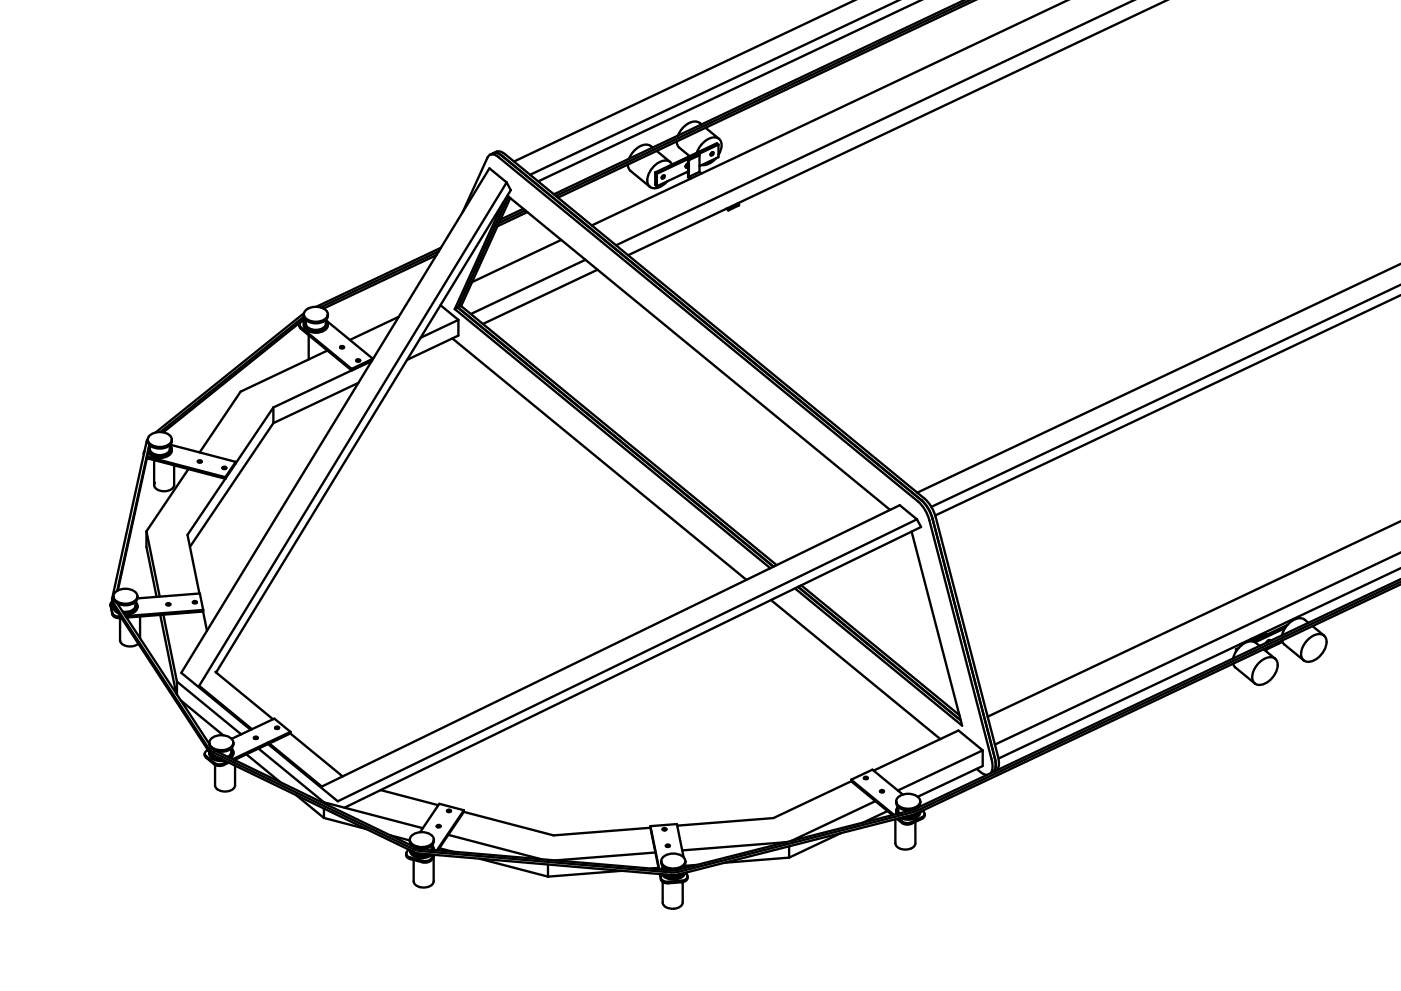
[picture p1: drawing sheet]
<svg xmlns="http://www.w3.org/2000/svg" width="420mm" height="297mm" viewBox="0 0 420 297" stroke-linecap="round" stroke-linejoin="round" font-family="sans-serif">
<g fill="none" stroke="#000" stroke-width=".7">
<path d="M256.6 -.1l-102.5 48.5M269.8 -.1l-110.8 52.5M276.5 0l-115.1 54.4M289.4 0l-123.3 58.2M291 0l-124.3 58.7M292.7 0l-125.4 59.2M320.5 0l-143 67.6M340.3 0l-155.6 73.5M350.2 0l-161.8 76.5M210.4 37.3a3.2 3.2 0 0 0-4.6 .1l-1.5 1.5-1 1.8M211.6 38.3l4 3.3M147 46.4l1.2-.1 1.3 .8 125.9 103.3a11.3 11.3 0 0 1 3.3 5.6l18.7 71.6 .2 2.8-.5 1.4"/>
<path d="M147 46.4l-.8 .8-7.4 16.4M147.5 46.3a1.8 1.8 0 0 1 2.5 0l126.3 103.6a11.3 11.3 0 0 1 3.4 5.6l18.6 71.6 .3 2.8-.6 1.4M148.9 45.5l1.2-.1 1.4 .8 125.8 103.3a11.3 11.3 0 0 1 3.3 5.6l18.7 71.6 .2 2.8-.5 1.4M148.9 45.5l-.4 .3M148.9 45.5l-1.9 .9M151.9 54.7l-5.1-4.2-92.4 151.2 20.8 17.1M151.9 54.7l1.3 2.3-88.4 144.6M151.9 54.7l-92.2 150.9 15.9 13M152.2 58.7l114.7 94.1M152.5 58.9l-15.2 33.3 94.7 77.6M153 59.4l-14.7 32.3M188.3 49.3l.5 1.6 6.1 5.1"/>
<path d="M195.7 44.2a3.2 3.2 0 0 0-4.5 .1l-1.5 1.5-1 1.8M196.5 51.7l.5 .4M196.5 51.7v3.7l.5 .4M196.9 45.2l4.1 3.4M197 52.1v3.7M198.8 52.7l.3-.2a.52 .52 0 0 1 .1 .8 .52 .52 0 0 1-.8 0zM198.9 52.6l-.4 .5M200 54.4a4.1 4.1 0 0 1-5.1 1.6M201 48.6a3.9 3.9 0 0 0-4.8 1.2 5 5 0 0 0-1.6 5.9l.3 .3M201 48.6l.5 .7M203 42.4l.5 1.6 3.3 2.8M206.4 48.9a.81 .81 0 0 0-.5 1.4l.5-.1"/>
<path d="M206.4 49.1l-.8 .8M206.4 51.4l-9.4 4.4M206.4 47.8v5.3l.6 .5M206.4 47.8l.2 .2M206.6 48v5M206.6 53l.6 .5M209.8 46.5l-.3-.2-3.1 1.5M209.8 46.5l-3.2 1.5M209.8 51.5l-3.2 1.5M209.8 46.5v5M209.8 51.5l.6 .5M213.4 45.8l.4-.2a.52 .52 0 0 1 0 .8 .52 .52 0 0 1-.7 0z"/>
<path d="M213.5 45.7l-.4 .5M214.7 47.5l-1.2 1-1.2 .7-1.8 .3M215.5 43.3l-.5-.3-18.5 8.7M215.5 43.3l-18.5 8.8M215.5 43.3v3.8l-5.7 2.7M215.6 41.6a4.2 4.2 0 0 0-5.2 1.7l-1.4 2.5M215.6 41.6a3.8 3.8 0 0 1-.1 4.8M130.9 76.5l-33.9 16M131.6 75.4l-35.5 16.7M132.2 74.3l-37.4 17.7M150.9 60.7l-14.5 31.9M156.9 62.6l-6.8 3.2"/>
<path d="M157.6 63.1l-8 3.7M158.2 63.6l-9 4.2M168.3 71.9l-26.7 12.7M175.6 77.9l-34.4 16.2M217.8 62.6l.6 .5M218.1 62.5l.3 .3M218.4 62.8v.3M221.3 60.9l.3 .3M221.6 61.2v.4l-3.2 1.5M221.6 61.2l-3.2 1.6M420.2 79l-145.1 68.7M89.8 97.8l.4 .7 15.3 12.5v-.4"/>
<path d="M89.8 97.3l.4 .8 15.3 12.5M89.8 97.3v.5M89.8 97.5v.3M91.1 97.5a3.5 3.5 0 0 0 4.5 2.2 2.8 2.8 0 0 0 2.7-2.2M91.1 97a3.5 3.5 0 0 0 4.5 2.2 2.8 2.8 0 0 0 2.7-2.2M91.1 94.7a3.5 3.5 0 0 0 4.5 2.2 2.8 2.8 0 0 0 2.7-2.2M91.1 94.2a3.6 3.6 0 0 1 4.6-2.2l1.7 .7 .7 .7 .2 .8M91.1 94.2a3.5 3.5 0 0 0 4.5 2.2 2.8 2.8 0 0 0 2.7-2.2M91.1 94.2v.5M91.1 97v.5M91.1 97.3v.2M91.1 94.4v.3"/>
<path d="M91.2 94.9l-43.1 34.6M91.2 93.9l-44.6 35.7M91.4 95.5l-42.4 34.1M91.6 95.8a2.15 2.15 0 0 0-1.8 1.5M91.7 95.8l-.6 1.2M91.7 95.9a2.51 2.51 0 0 0 3 3 2.51 2.51 0 0 0 3-3M97.8 95.8l.5 1.2M98.2 96.3l13.6 11.3M98.3 97.3v.2M98.3 94.4v.3M98.3 94.2v.5M98.3 97v.5"/>
<path d="M119.6 95l-14.7 6.9M132.1 91.5l5.4 4.4M136.4 92.6l94.6 77.7M137.5 95.9l-11.4 5.4M137.5 95.9v4.7l-15.4 7.3M138.3 91.7l-1.9 .9M138.3 91.7l94.6 77.7M179.2 80.8l-34.4 16.3M420.2 88.4l-139.7 66.1M420.2 85.3l-140.9 66.6M92.6 100.5v7.2M98.2 105.1l-26 12.3-12.3 18.2"/>
<path d="M102.1 103.9a.57 .57 0 0 1 .6-.2 .57 .57 0 0 1 .4 .6l-.8 .1zM102.1 104.3h1M106.9 107.9a.57 .57 0 0 1 .7-.2 .57 .57 0 0 1 .3 .6l-.8 .1zM107 108.3h.9M107.5 114.8l-25.5 12M111.5 108.2l-29.5 13.9M111.8 107.6v.1M111.8 107.6l-6.3 3M135.7 101.4l88.1 72.4M43.1 135.8l.1 .2M43.1 135.8v.4M43.3 135.3l-.2 .5"/>
<path d="M44.1 137.3l23.5 6.2v-.5M44.2 136.9l23.4 6.1M44.3 132.2a3.5 3.5 0 0 0 4.5 2.2 2.8 2.8 0 0 0 2.7-2.2M44.3 131.7a2.76 2.76 0 0 1 2.9-2.2 3.9 3.9 0 0 1 4.3 1.8v.4M44.3 131.7a3.5 3.5 0 0 0 4.5 2.2 2.8 2.8 0 0 0 2.7-2.2M44.3 131.7v.5M44.3 131.6l-.3 .7-10.4 47.4M44.4 132l-.1 .2M44.8 133.3l-9.6 43.8M44.9 134.6v-1.2l-9.6 43.6M45.2 133.8l-.3 .8M46.2 137.9v7.5"/>
<path d="M50.9 133.5a2.51 2.51 0 0 1-3 2.9l-1.3-.2a2.12 2.12 0 0 1-1.7-1.6M51 133.4l.5 1.2M51.1 133.3l19.6 5.1M51.5 134.8v.2M51.5 132v.2M51.5 135a3.3 3.3 0 0 1-3.9 2.3l-1.4-.3a2.78 2.78 0 0 1-1.8-1.4M51.5 134.6a3.2 3.2 0 0 1-3.7 2.2l-2-.5-1.3-1M51.5 131.7v.5M51.5 134.6v.4M52.2 139.5v5.9a2.94 2.94 0 0 1-3.7 1.8l-.6-.1a2.12 2.12 0 0 1-1.7-1.7M59.4 138.2l.4-.2 .7 .2a.55 .55 0 0 1-.6 .5 .55 .55 0 0 1-.5-.5zM59.5 138.6h.9"/>
<path d="M70.7 138.4v.5M70.7 138.4l-3.1 4.6M82 122.1l-25.8 38.2 3.6 17.6M82 122.1v4.7M82 126.8l-25 37.1M43.9 159.3v4.7l3.1 14.9M43.9 159.3l4 19.5M46.5 144.7l-.3 .7M56.5 140.6l-12.6 18.7M66.7 140.1l.4-.2 .7 .2a.55 .55 0 0 1-.5 .5 .55 .55 0 0 1-.6-.5zM66.8 140.5h1M273.4 159.3l15.1 58.2-50.1-41.1"/>
<path d="M275 155.7l1.2 2.3-172.9 84.1M275 155.7l-173.7 84.5-21.3-17.5M275 155.7l-5.2-4.3-173.3 84.4-16.1-13.3M420.2 156.2l-124 58.6M33.6 179.7v.7M34 179.2a2.76 2.76 0 0 0 3 2.2 3.4 3.4 0 0 0 4.2-2.2M34 178.7a3.5 3.5 0 0 1 4.4-2.2 2.8 2.8 0 0 1 2.8 2.2M34 178.7v.3M34 178.7v.5M34 179v.2M41.2 179v.2M41.2 179.4l18.7-1.5 1 4.9"/>
<path d="M41.2 178.7a3.4 3.4 0 0 1-4.2 2.2l-.7-.1a2.91 2.91 0 0 1-2.3-1.8M41.2 178.7v.5M231.2 179.9l50.8 41.6M239.4 175.9l48.7 40M240.3 175.4l47.4 39M420.2 165.6l-121.8 57.6M420.2 173.5l-146.7 69.3-71.2 18.1-76.2-6.4-1.6-.5M420.2 175.1l-145.7 68.9-72.3 18.3-77-6.6-61.3-29.4-1.2-1-28.8-43.9-.3-1M420.2 174.3l-145.7 68.9-72.3 18.3-77-6.6-61.3-29.4-1.2-1-28.8-43.9-.3-.9M420.2 170.2l-120.8 57.2M33.2 181.6l.6 2.9 1.1 .7h1.5M33.2 181.1l.6 2.9 1.1 .7 1.2 .1"/>
<path d="M33.2 181.1v.5M33.2 181.4v.2M33.6 180.3l-.4 .8M33.7 180.1l-.1 .3M34 182l.4 1 1.1 .8M34 182v-.5l.4 1 .6 .6M34 181.8v.2M35.1 180.8l27.7 42.2M36 185.3v6.6a2.75 2.75 0 0 0 3.5 1.8l1.1-.2 .9-.6M40.6 180.4a2.61 2.61 0 0 1-3.3 3l-.5-.1M40.7 180.4l.5 1.1M41.2 181.8v.2"/>
<path d="M41.2 182a3.3 3.3 0 0 1-3.8 2.2M41.2 181.5a3.4 3.4 0 0 1-4.1 2.2M41.2 181.5v.5M42 184.8v6.5M48.1 184.3l4.7 23.5M49 184.2l4.1 20.1M50 181l.5-.2 .5 .2a.52 .52 0 0 1-.5 .5 .52 .52 0 0 1-.5-.5zM50 181.4h1M57.9 180.5v.1M57.9 180.3l.6-.2 .5 .2a.52 .52 0 0 1-.5 .6 .52 .52 0 0 1-.6-.6zM58 180.8h.9M60.9 183.3l1.2 5.8"/>
<path d="M60.9 182.8v.5l-22.9 1.8M60.9 182.8l-23.2 1.9M369.8 198.9l.7 1.2 5.8 4.8M370.7 194.6l.3 .2M370.7 194.6v.7M371.4 194.3l-.7 .3M371.9 193.1l.4 .3M372.1 193l.4 .3M375.3 191.5l.7 .6M376.4 191.5l.2 .2M376.4 191.5v.4M376.6 191.7v.1"/>
<path d="M377.8 193.6a3.5 3.5 0 0 0-5.7 0l-1.5 1.7-.8 2.1M379 194.6l3.4 2.8M379.8 190.1l-3.2 1.6M379.8 190.1v.2M379.8 192.6h.1M379.8 194.7v.6M379.8 190.1l-.2-.2-3.2 1.6M380.6 191.8l-.3 .6M381 192.1a.72 .72 0 0 0-.8-.2 .72 .72 0 0 0-.4 .8M382.4 197.4a3.8 3.8 0 0 1-.3 5.1 5.2 5.2 0 0 1-5.3 2.6l-.5-.2M382.4 197.4a4.2 4.2 0 0 0-5.3 1.8 4.2 4.2 0 0 0-.8 5.7M384.5 192l.7 1.2 5.8 4.7"/>
<path d="M384.6 192.4l-5.3 2.5M385.4 188.3l-9 4.2M386.1 187.3l-10.4 5M392.4 186.7a3.5 3.5 0 0 0-5.6-.1l-1.5 1.8-.8 2M393.6 187.7l3.5 2.8M397.1 190.5a3.8 3.8 0 0 1-.4 5.1 5.2 5.2 0 0 1-5.3 2.6l-.4-.3M397.1 190.5a4.2 4.2 0 0 0-5.4 1.8 4.2 4.2 0 0 0-.7 5.6M53.1 204.3v3.9M53.1 204.3l19.2 15.8M54.2 210l12.8 10.4M64.6 201.4l17.3 14.2M82.6 218l.5-.2 .5 .2a.52 .52 0 0 1-.5 .5 .52 .52 0 0 1-.5-.5z"/>
<path d="M82.6 218.4h1M87.1 219.9l15.7 12.8M87.1 219.4l-4.8-4-12.8 6.1M87.1 219.4v.4M87.1 219.8l-6.3 3M87.1 219.4l-17.3 8.2M61.4 226.4l.4 .7 2.4 2 1.4 .5a4.8 4.8 0 0 0 3-1M61.4 225.9l.4 .7 2.4 2 1.4 .5a4.1 4.1 0 0 0 2.6-.8M61.4 225.9v.5M61.5 226.1l-.1 .3M62.4 224.8l-.8 .5-.2 .6M62.8 225.9a3.4 3.4 0 0 0 4.1 2.2l.6-.1"/>
<path d="M62.8 225.4a3.3 3.3 0 0 0 3.9 2.3M62.8 223.1a3.4 3.4 0 0 0 4.1 2.2l.6-.1a2.64 2.64 0 0 0 2.5-2.1M62.8 222.6a3.4 3.4 0 0 0 4.1 2.2l.6-.1a2.64 2.64 0 0 0 2.5-2.1M62.8 222.6a3.5 3.5 0 0 1 4.4-2.2 2.8 2.8 0 0 1 2.8 2.2M62.8 222.6v.5M62.8 225.4v.5M62.8 225.4h.1M62.8 225.7v.2M62.8 222.8v.3M63.6 226.1a3 3 0 0 0 2.3 1.2M64.4 225l59.8 28.8M64.5 229.3v6.1a2.98 2.98 0 0 0 4 1.8l1-.4a1.67 1.67 0 0 0 1-1.4v-5.9"/>
<path d="M69.4 224.3a2.04 2.04 0 0 1-1.1 2.6M69.4 224.3l.6 1.1M70 225.7v.2M70 222.8v.3M70 225.9l-.2 .7-.6 .7M70 225.4l-.2 .8-1 .9M70 222.6v.5M70 225.4v.5M70.5 227.7v.2M73.9 226.1l10.2 8.4M76.2 221l.5-.2 .6 .2a.52 .52 0 0 1-.6 .5 .52 .52 0 0 1-.5-.5zM76.3 221.4h.9"/>
<path d="M77.5 224.4l19.6 16.1M80.4 223l-10.1 4.8M88.8 238.3l8.3 6.9M114.2 236.8l17.3 4.5M255.3 233.7v.5M255.3 234.2l12.3 10.1M255.3 233.7l12.8 10.5M255.3 233.7l6.3-3 9.2 7.5M255.3 234.2l-23.3 11-28.9 2.3M259.2 233l.8-.1a.48 .48 0 0 1-.1 .7 .48 .48 0 0 1-.7-.2zM259.2 233.4h.9M264 237l.8-.2a.48 .48 0 0 1 0 .8 .48 .48 0 0 1-.7-.2z"/>
<path d="M264 237.4h1M292.9 230.5l2 1.5 1.1 .3M294.7 224.9l-25.4 12M294.7 224.9l-7.2-5.9-25.5 12M294.7 224.9v4.7l-19.5 9.2M97.1 240.5v.3M97.1 242.3v2.9M97.1 245.2l12.8 3.3M97.1 240.5l29.7 7.7M117 250.4l5.9 1.5M121.8 255.9l.5 .8 .7 .3 3.7 1h1.6a2.68 2.68 0 0 0 1.8-1.8M121.8 255.9v.5"/>
<path d="M121.9 256.1l-.1 .3M122.5 254.6l-.7 1.3M122.9 255a3.2 3.2 0 0 0 3.6 2.2l2-.4 1-.6M122.9 255v-.2a4.4 4.4 0 0 0 6.1 1.3M122.9 252.1a3.3 3.3 0 0 0 4 2.3 3.1 3.1 0 0 0 3.2-2.3M122.9 251.7a3.3 3.3 0 0 0 4 2.2 3.1 3.1 0 0 0 3.2-2.2M122.9 251.7a3.5 3.5 0 0 1 4.4-2.2 2.8 2.8 0 0 1 2.8 2.2M122.9 251.7v.4M122.9 254.8v.2M122.9 251.9v.2M123.4 253.3l.1 .2M123.7 255.2a3.9 3.9 0 0 0 4.5 .8"/>
<path d="M129.5 253.4v1.3M129.6 253.3l.5 1.2M130.1 256.8v7.4a3.1 3.1 0 0 1-4.2 1.7l-1-.4-.8-1v-6.7M130.1 254.7v.1M130.1 251.9v.2M130.1 254.5v.3M130.1 251.7v.4M130.4 256.2l-1.3 1.9-1.3 .5-1.1-.1-4.1-1.1-.6-.5-.2-.5M131 247.5l.9-.2a.43 .43 0 0 1 .1 .7 .43 .43 0 0 1-.7 0l-.3-.2zM131.1 247.9h.9M131.8 254.2l4 1.1M134.1 242.9l.9-.2a.43 .43 0 0 1 .1 .7 .43 .43 0 0 1-.7 0l-.3-.2z"/>
<path d="M134.2 243.3h.9M134.5 250.2l27.8 7.3M139.1 243.4l26.9 7 29.1-2.3M139.1 242.9l-7.4-2-5.7 8.5M139.1 242.9v.4l-7.8 11.6M139.1 242.9l-8.1 12M143.7 257.4l20.6 5.4M164.3 259.1v3.7M195.1 247.6v.5M195.1 248.1l2.5 12.4M195.1 247.6l2.6 13M195.1 247.6l7.9-.6 2 10"/>
<path d="M196.6 255.5l-30.1 2.4M198.3 258.6a3.4 3.4 0 0 0 4.1 2.2l1.4-.3a2.39 2.39 0 0 0 1.7-1.9M198.3 258.1a3.4 3.4 0 0 0 4.1 2.2l1.4-.3a2.39 2.39 0 0 0 1.7-1.9M198.3 258.1a3.5 3.5 0 0 1 4.4-2.2 2.8 2.8 0 0 1 2.8 2.2M198.3 258.1v.5M198.3 258.3v.3M198.8 248.4l.5-.2 .5 .2a.52 .52 0 0 1-.5 .5 .52 .52 0 0 1-.5-.5zM198.8 248.8h.9M198.8 259.7l-.5 .9M198.9 259.8v.9M199.8 253.3l.5-.2 .5 .2a.52 .52 0 0 1-.5 .6 .52 .52 0 0 1-.5-.6zM199.8 253.7h1"/>
<path d="M204.9 259.8v.5M205 259.7l.3 .5M205.4 259l.3 1.1M205.5 258.3v.3M205.5 258.1v.5M209 259.2l-3.5 .3M235.8 252.4l-31.2 2.5M236.7 253.7v3.4M236.7 257.1l-19.4 1.5M252.2 249.7l-15.5 7.4M262.5 240.1l-25.1 11.9M266.2 243.1l-7.4 3.5"/>
<path d="M268.5 245.6v7.2a2.97 2.97 0 0 0 3.8 1.8l1.4-.6 .8-.9v-6.7M268.8 243.5l.1 .5M268.8 243l.3 1M268.8 240.6a3.6 3.6 0 0 0 4.6 2.2l1.6-.7 .7-.6 .3-.9M268.8 240.2a3.6 3.6 0 0 0 4.6 2.1l1.6-.6 .7-.7 .3-.8M268.8 240.2a3.5 3.5 0 0 1 4.4-2.2 2.8 2.8 0 0 1 2.8 2.2M268.8 240.2v.4M268.8 243v.5M268.8 243.2v.3M268.8 240.4v.2M269.3 241.8l-.5 1.2M269.4 241.9v1.4l.3 .5"/>
<path d="M275.1 243.7a3.5 3.5 0 0 1-3.5 1.1M275.4 241.9v.1M275.4 241.8l.2 .2M275.9 243.3a4 4 0 0 1-5.1 1.7M276 240.4v.2M276 243.5h.1M276 243.5a3.6 3.6 0 0 1-4.7 2.1l-1.2-.4M276 240.2v.4M276.6 243l.7 1M277.3 244.2v.2M277.3 244.4l-.2 .6-.6 .4-3.2 1.5-1.5 .3a4.2 4.2 0 0 1-2.8-1.8M277.3 244l-.2 .5-.6 .4-3.2 1.6-1.5 .2a3.5 3.5 0 0 1-2.4-1.4"/>
<path d="M277.3 244v.4M186.5 261l-22.2 1.8M197.5 260.2l-2.4 .1M197.9 262l.5 2 .6 .5 1.5 .3 3.9-.4a1.74 1.74 0 0 0 1.8-1.2M198 262l.4 1.5 1 .7 5-.2a1.74 1.74 0 0 0 1.8-1.3M198.7 264.4v6.1a3.3 3.3 0 0 0 4.8 1.6 1.83 1.83 0 0 0 1.2-1.6v-6.1M204.5 261.8a4.2 4.2 0 0 1-4.8 .3M205.3 261.6a4.7 4.7 0 0 1-6.5 .5M205.5 261.6a4.1 4.1 0 0 1-5.8 1.5l-1.2-1.1M205.9 261.5l.3 1.2M206.2 263.1v.1M206.2 262.7v.5"/>
</g>
</svg>
